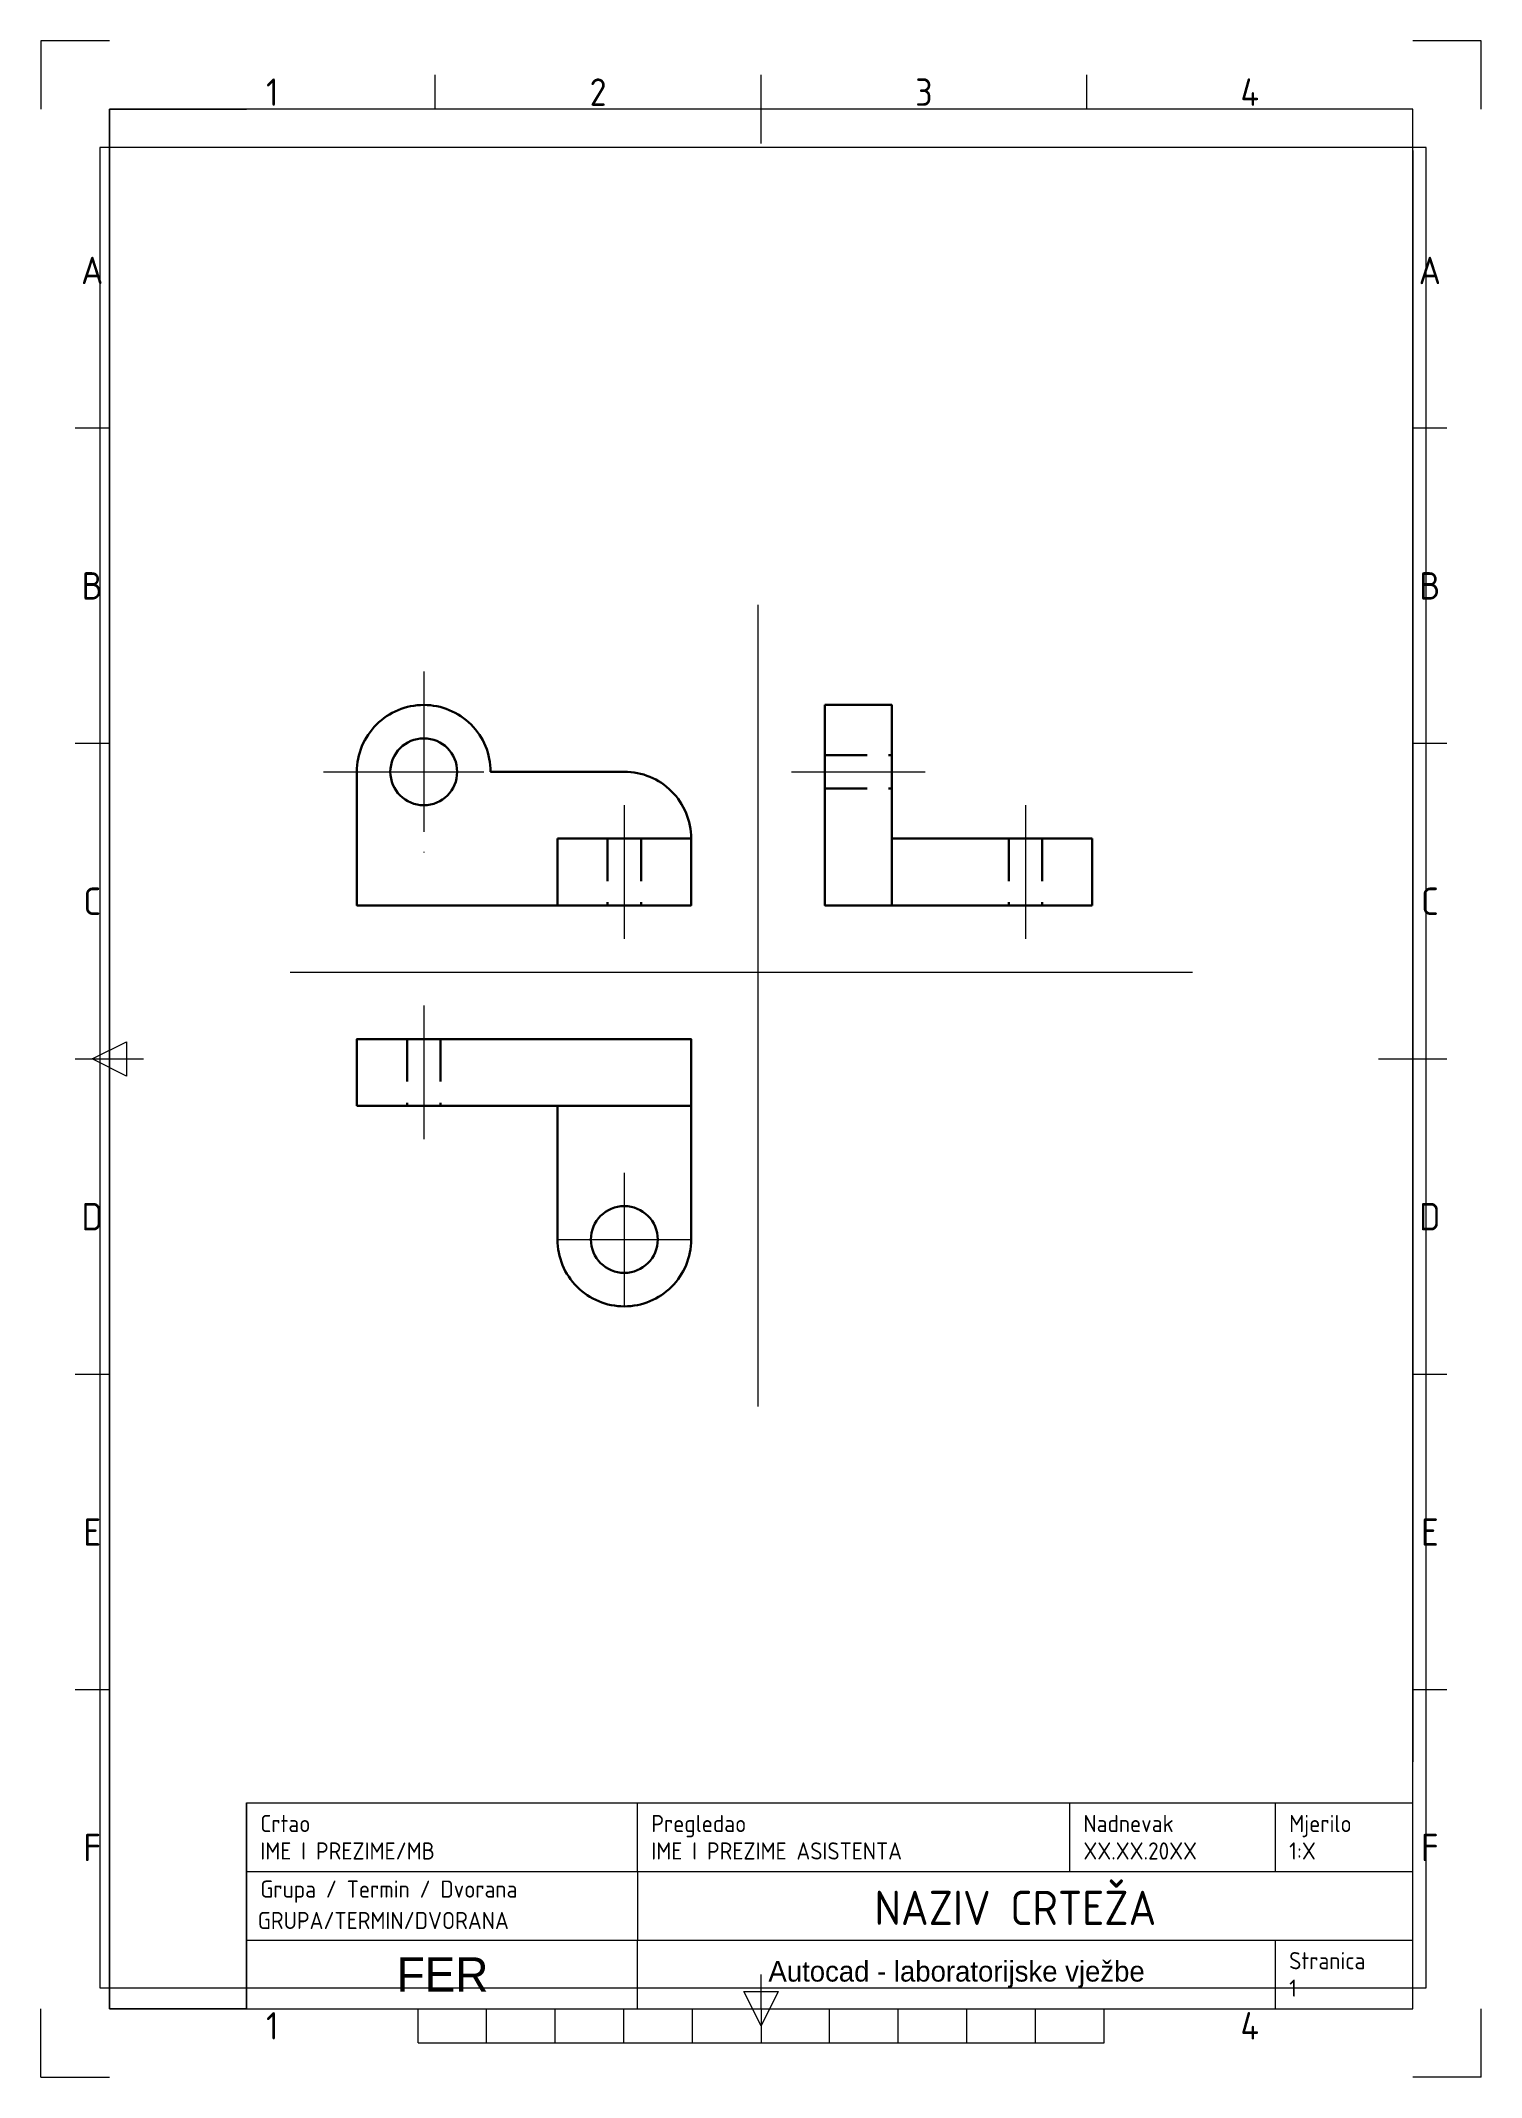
# Paper-space layout 'Layout3' of a CAD drawing. Header units: millimetres. Extents: x -9 to 207, y -13 to 291.
# The model-space entities are those that its viewports show. They can reach past a viewport. Long polylines and large blocks are cut down to what shows.
import ezdxf
from ezdxf.enums import TextEntityAlignment as Align

# ---------------------------------------------------------------- set-up
doc = ezdxf.new("R2010")
doc.units = ezdxf.units.MM
doc.linetypes.add('ACAD_ISO04W100', pattern=[30, 24, -3, 0, -3])
doc.linetypes.add('DASHED2', pattern=[9.525, 6.35, -3.175])
for name, color, linetype, lineweight in [('FRAME 050', 7, 'Continuous', 0), ('FRAME 070', 7, 'Continuous', 0), ('FRAME 200', 8, 'Continuous', 0), ('nevidljivi', 250, 'DASHED2', 30), ('pomocne', 3, 'Continuous', 15), ('simetrale', 1, 'ACAD_ISO04W100', 15), ('TEKST SASTAVNICE', 7, 'Continuous', 0), ('vidljivi', 250, 'Continuous', 30), ('Viewport', 7, 'Continuous', 0)]:
    doc.layers.add(name, color=color, linetype=linetype, lineweight=lineweight)
doc.styles.add('ISO Proportional', font='')
doc.styles.get('ISO Proportional').set_extended_font_data('isocp.shx')

# ---------------------------------------------------------------- blocks, each defined once
blk = doc.blocks.new('ISO_A4_FER_AutoCAD[1].dwg')
at = {"layer": 'FRAME 050'}
for p, q in [((57.5, 287), (57.5, 292)), ((105, 282), (105, 292)), ((152.5, 287), (152.5, 292)), ((10, 240.5), (5, 240.5)), ((205, 240.5), (200, 240.5)), ((10, 194.5), (5, 194.5)), ((205, 194.5), (200, 194.5)), ((7.5, 148.5), (12.5, 151)), ((12.5, 151), (12.5, 146)), ((5, 148.5), (15, 148.5)), ((12.5, 146), (7.5, 148.5)), ((195, 148.5), (205, 148.5)), ((10, 102.5), (5, 102.5)), ((205, 102.5), (200, 102.5)), ((10, 56.5), (5, 56.5)), ((205, 56.5), (200, 56.5)), ((105, 10), (105, 15)), ((105, 7.5), (102.5, 12.5)), ((102.5, 12.5), (107.5, 12.5)), ((107.5, 12.5), (105, 7.5)), ((55, 5), (55, 10)), ((65, 5), (65, 10)), ((75, 5), (75, 10)), ((85, 5), (85, 10)), ((95, 5), (95, 10)), ((105, 10), (105, 5)), ((115, 5), (115, 10)), ((125, 5), (125, 10)), ((135, 5), (135, 10)), ((145, 5), (145, 10)), ((155, 5), (155, 10)), ((55, 5), (155, 5))]:
    blk.add_line(p, q, dxfattribs=at)
at = {"layer": 'FRAME 070'}
for p, q in [((10, 287), (10, 10)), ((200, 287), (10, 287)), ((200, 10), (200, 287)), ((30, 40), (200, 40)), ((30, 10), (30, 40)), ((87, 30), (87, 40)), ((150, 30), (150, 40)), ((180, 30), (180, 40)), ((30, 30), (200, 30)), ((87.01, 10.02), (87.02, 30)), ((30.13, 19.97), (200, 20)), ((180, 10), (180, 20)), ((10, 10), (200, 10))]:
    blk.add_line(p, q, dxfattribs=at)
at = {"layer": 'FRAME 200'}
for p, q in [((0, 297), (0, 287)), ((10, 297), (0, 297)), ((210, 297), (200, 297)), ((210, 287), (210, 297)), ((0, 0), (0, 10)), ((210, 0), (210, 10)), ((0, 0), (10, 0)), ((210, 0), (200, 0))]:
    blk.add_line(p, q, dxfattribs=at)
at = {"layer": 'Viewport'}
for p, q in [((10, 287), (30, 287)), ((10, 10), (10, 287)), ((200, 281), (200, 46)), ((30, 40), (30, 10)), ((30, 10), (10, 10))]:
    blk.add_line(p, q, dxfattribs=at)
at = {"layer": 'FRAME 050', "style": 'ISO Proportional'}
for s, p in [('1', (33.75, 289.5)), ('2', (81.25, 289.5)), ('3', (128.75, 289.5)), ('4', (176.25, 289.5)), ('A', (7.5, 263.5)), ('A', (202.5, 263.5)), ('B', (7.5, 217.5)), ('B', (202.5, 217.5)), ('C', (7.5, 171.5)), ('C', (202.5, 171.5)), ('D', (7.5, 125.5)), ('D', (202.5, 125.5)), ('E', (7.5, 79.5)), ('E', (202.5, 79.5)), ('F', (7.5, 33.5)), ('F', (202.5, 33.5)), ('1', (33.75, 7.5)), ('4', (176.25, 7.5))]:
    blk.add_text(s, height=4, dxfattribs=at).set_placement(p, align=Align.MIDDLE_CENTER)
at = {"layer": 'FRAME 070', "linetype": 'Continuous', "lineweight": 0, "attachment_point": 5}
for s, insert, char_height, width in [('FER', (58.57, 14.99), 5, 56.8833), ('Autocad - laboratorijske vježbe', (133.51, 15), 3, 92.9897)]:
    blk.add_mtext(s, dxfattribs=dict(at, insert=insert, char_height=char_height, width=width))
at = {"layer": 'TEKST SASTAVNICE', "linetype": 'Continuous', "lineweight": 0, "char_height": 2.5, "attachment_point": 1, "style": 'ISO Proportional'}
for s, insert, width in [('Crtao', (32, 38.25), 9.5238), ('Pregledao', (89, 38.25), 17.619), ('Nadnevak', (152, 38.25), 17.0238), ('Mjerilo', (182, 38.25), 11.1905), ('Stranica', (182, 18.25), 14.6429)]:
    blk.add_mtext(s, dxfattribs=dict(at, insert=insert, width=width))
at = {"layer": 'TEKST SASTAVNICE', "linetype": 'Continuous', "lineweight": 0, "insert": (32, 28.69), "char_height": 2.5, "width": 52.2994, "attachment_point": 1}
blk.add_mtext('{\\Fisocp|c238;Grupa / Termin / Dvorana}', dxfattribs=at)
at = {"layer": 'TEKST SASTAVNICE', "style": 'ISO Proportional'}
for tag, p in [('IME_I_PREZIME/MB', (32, 33)), ('IME_I_PREZIME_ASISTENTA', (89, 33)), ('NADNEVAK', (152, 33)), ('MJERILO', (182, 33)), ('GRUPA/TERMIN/DVORANA', (31.64, 22.86)), ('STR_BR', (182, 13))]:
    blk.add_attdef(tag, text='', height=2.5, dxfattribs=at).set_placement(p, align=Align.MIDDLE_LEFT)
blk.add_attdef('NAZIV_CRTEZA', text='', height=5, dxfattribs=at).set_placement((142.08, 24.7), align=Align.MIDDLE_CENTER)

msp = doc.modelspace()

# ---------------------------------------------------------------- linework, layer by layer
at = {"layer": 'nevidljivi'}
for p, q in [((275, 182.5), (285, 182.5)), ((275, 177.5), (285, 177.5)), ((242.5, 170), (242.5, 160)), ((247.5, 170), (247.5, 160)), ((302.5, 170), (302.5, 160)), ((307.5, 170), (307.5, 160)), ((212.5, 140), (212.5, 130)), ((217.5, 140), (217.5, 130))]:
    msp.add_line(p, q, dxfattribs=at)
at = {"layer": 'pomocne'}
for p, q in [((265, 205), (265, 85)), ((195, 150), (330, 150))]:
    msp.add_line(p, q, dxfattribs=at)
at = {"layer": 'simetrale'}
for p, q in [((215, 195), (215, 165)), ((200, 180), (230, 180)), ((270, 180), (290, 180)), ((245, 175), (245, 155)), ((305, 175), (305, 155)), ((215, 145), (215, 125)), ((245, 120), (245, 100)), ((235, 110), (255, 110))]:
    msp.add_line(p, q, dxfattribs=at)
at = {"layer": 'vidljivi'}
for p, q in [((255, 170), (235, 170)), ((235, 170), (235, 160)), ((285, 170), (315, 170)), ((315, 170), (315, 160)), ((315, 160), (285, 160)), ((205, 130), (255, 130))]:
    msp.add_line(p, q, dxfattribs=at)
for points in [[(225, 180), (245, 180, -0.414214), (255, 170), (255, 160), (205, 160), (205, 180, -0.414214), (215, 190), (215, 190, -0.414214), (225, 180), (225, 180)], [(205, 130), (205, 140), (255, 140), (255, 110, -0.414214), (245, 100), (245, 100, -0.414214), (235, 110), (235, 130)]]:
    msp.add_lwpolyline(points, format="xyb", dxfattribs=at)
msp.add_lwpolyline([(275, 190), (285, 190), (285, 160), (275, 160)], close=True, dxfattribs=at)
for centre in [(215, 180), (245, 110)]:
    msp.add_circle(centre, 5, dxfattribs=at)

psp = doc.layouts.new('Layout3')

# ---------------------------------------------------------------- block references
at = {"layer": 'vidljivi', "xscale": 1.02612825, "yscale": 1.02612825, "zscale": 1.02612825}
psp.add_blockref('ISO_A4_FER_AutoCAD[1].dwg', (-8.82, -13.38), dxfattribs=at).add_auto_attribs({'IME_I_PREZIME/MB': 'IME I PREZIME/MB', 'IME_I_PREZIME_ASISTENTA': 'IME I PREZIME ASISTENTA', 'NADNEVAK': 'XX.XX.20XX', 'NAZIV_CRTEZA': 'NAZIV CRTEŽA', 'MJERILO': '1:X', 'STR_BR': '1', 'GRUPA/TERMIN/DVORANA': 'GRUPA/TERMIN/DVORANA'})

# ---------------------------------------------------------------- viewports
at = {"layer": 'vidljivi'}
psp.add_viewport(center=(99.21, 137.71), size=(198.41, 275.412), view_center_point=(265.74, 135.73), view_height=275.412, dxfattribs=at)

doc.saveas('drawing.dxf')
